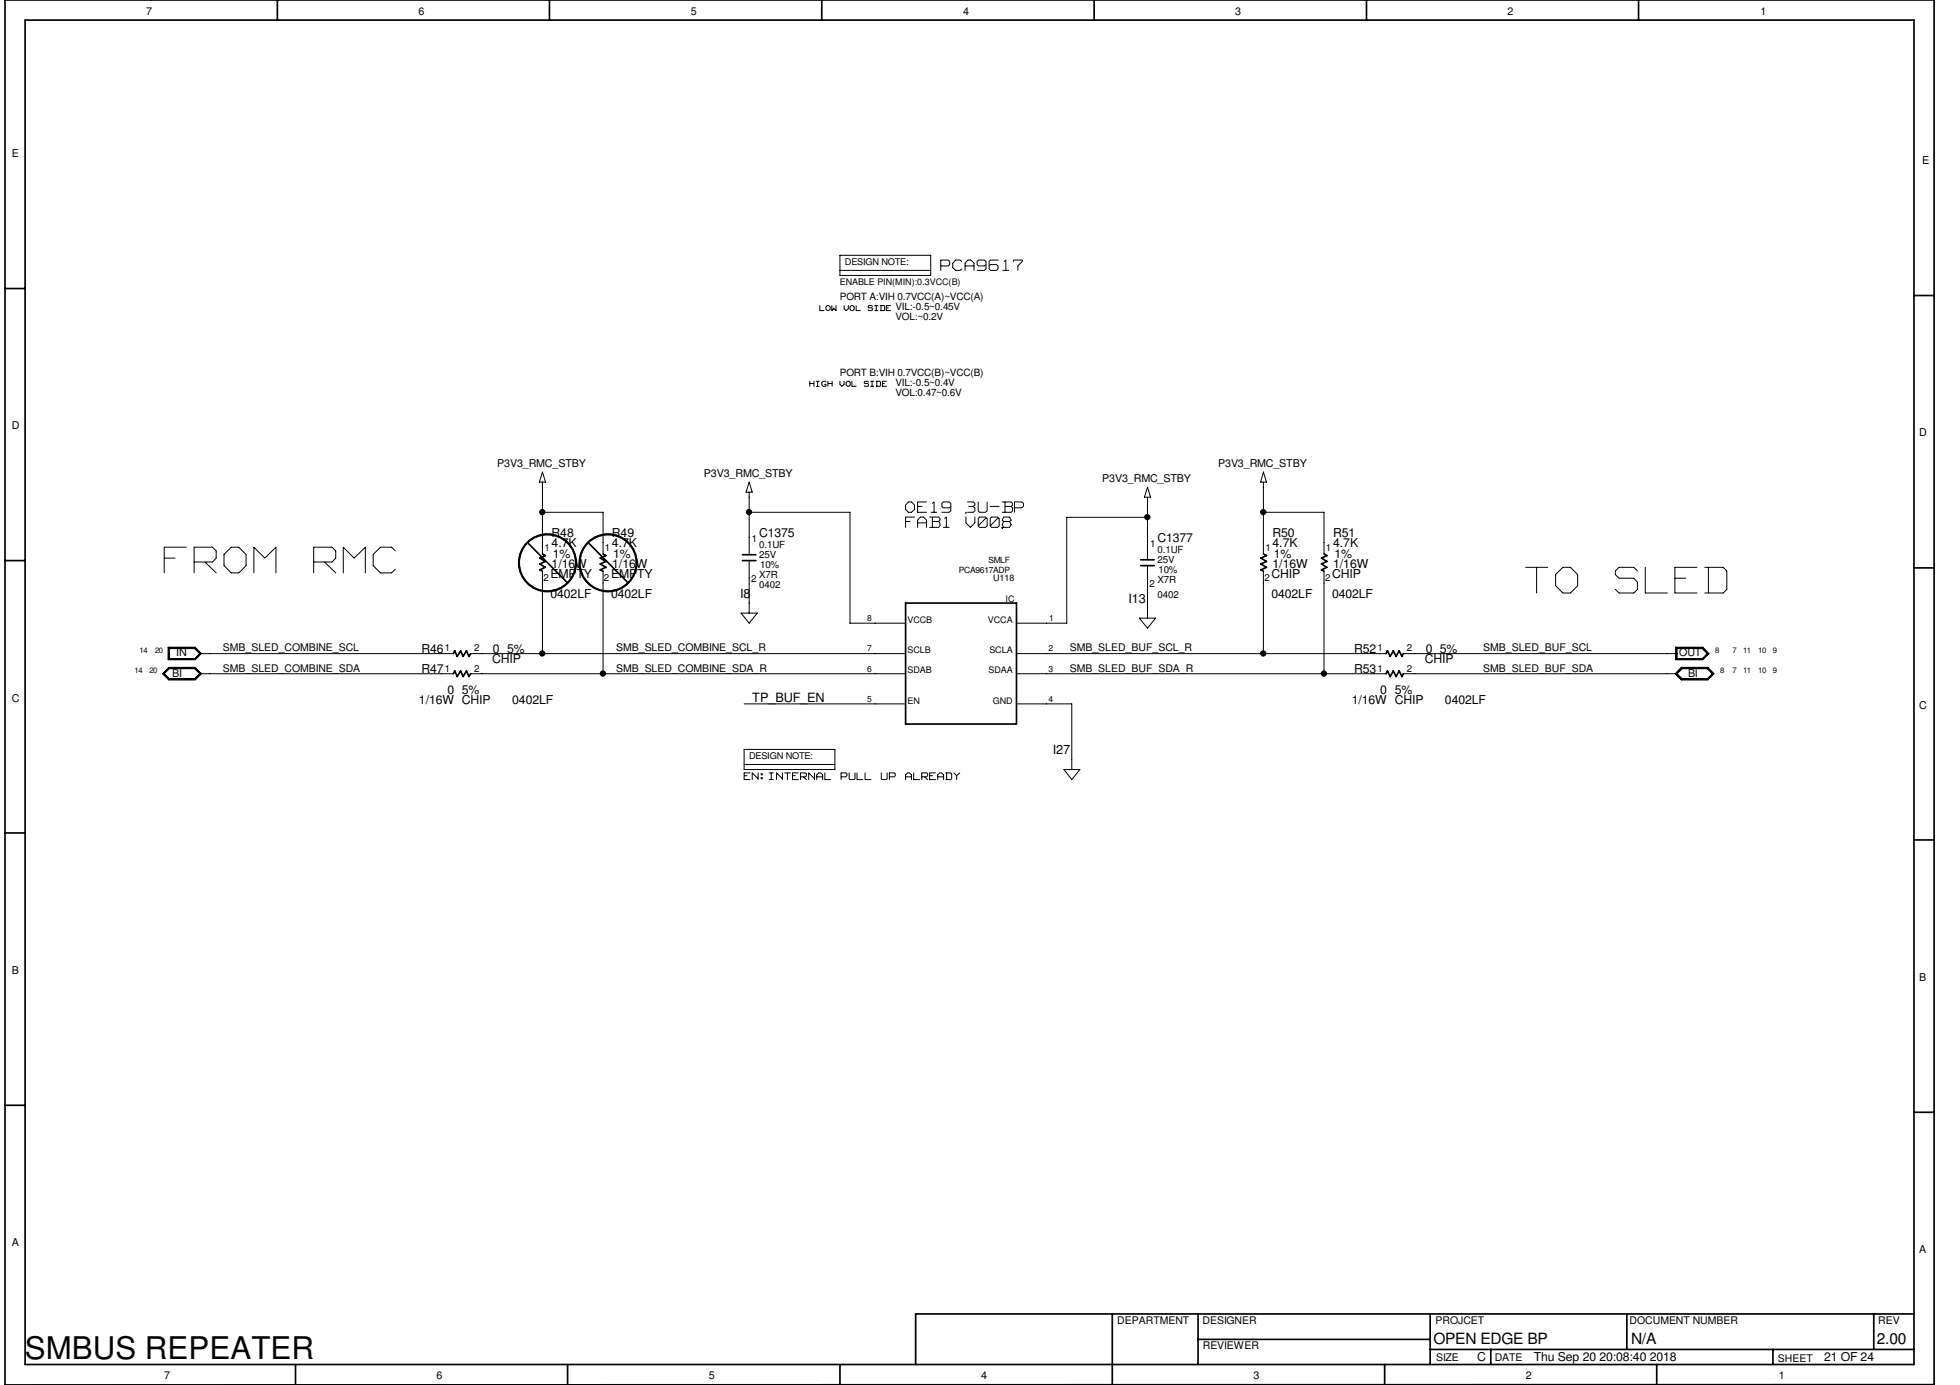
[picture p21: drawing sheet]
<svg xmlns="http://www.w3.org/2000/svg" width="297mm" height="210mm" viewBox="0 0 297 210" stroke-linecap="round" stroke-linejoin="round" font-family="sans-serif">
<defs><g id="words">
<g font-size="7.4" fill="#fff">
<text x="24.9" y="87.6">FROM RMC</text>
<text x="231.2" y="90.6">TO SLED</text>
</g>
<text font-size="4.7" x="3.8" y="206">SMBUS REPEATER</text>
<g font-size="3" fill="#fff">
<text x="142.6" y="41.3">PCA9617</text>
<text x="137.2" y="77.9">OE19 3U-BP</text>
<text x="137.2" y="80.2">FAB1</text>
<text x="146.3" y="80.2">V008</text>
</g>
<g font-size="2.3">
<text x="217.3" y="203.7">OPEN EDGE BP</text>
<text x="247.2" y="203.6">N/A</text>
<text x="284.4" y="203.6">2.00</text>
</g>
<g font-size="1.9">
<text x="83.6" y="81.4">R48</text>
<text x="83.6" y="82.9">4.7K</text>
<text x="92.7" y="81.4">R49</text>
<text x="92.7" y="82.9">4.7K</text>
<text x="115.1" y="81.4">C1375</text>
<text x="175.4" y="82.2">C1377</text>
<text x="192.9" y="82.9">4.7K</text>
<text x="192.9" y="81.4">R50</text>
<text x="202.1" y="81.4">R51</text>
<text x="202.1" y="82.9">4.7K</text>
<text x="83.4" y="87.5">EMPTY</text>
<text x="83.6" y="86">1/16W</text>
<text x="83.8" y="84.5">1%</text>
<text x="92.6" y="87.5">EMPTY</text>
<text x="92.8" y="86">1/16W</text>
<text x="92.9" y="84.5">1%</text>
<text x="192.7" y="87.5">CHIP</text>
<text x="192.9" y="86">1/16W</text>
<text x="193" y="84.5">1%</text>
<text x="201.9" y="87.5">CHIP</text>
<text x="202.1" y="86">1/16W</text>
<text x="202.2" y="84.5">1%</text>
<text x="83.4" y="90.6">0402LF</text>
<text x="92.6" y="90.6">0402LF</text>
<text x="112.2" y="90.6">I8</text>
<text x="171" y="91.4">I13</text>
<text x="192.7" y="90.6">0402LF</text>
<text x="201.9" y="90.6">0402LF</text>
<text x="63.9" y="99">R46</text>
<text x="74.6" y="100.5">CHIP</text>
<text x="74.7" y="99">0</text>
<text x="76.9" y="99">5%</text>
<text x="205.2" y="99">R52</text>
<text x="215.9" y="100.5">CHIP</text>
<text x="216.1" y="99">0</text>
<text x="218.2" y="99">5%</text>
<text x="63.5" y="106.6">1/16W CHIP</text>
<text x="63.9" y="102.1">R47</text>
<text x="67.8" y="105.1">0</text>
<text x="70" y="105.1">5%</text>
<text x="77.6" y="106.6">0402LF</text>
<text x="114" y="106.3">TP_BUF_EN</text>
<text x="204.8" y="106.6">1/16W CHIP</text>
<text x="205.2" y="102.1">R53</text>
<text x="209.2" y="105.1">0</text>
<text x="211.4" y="105.1">5%</text>
<text x="219" y="106.6">0402LF</text>
<text x="159.6" y="114.3">I27</text>
<text x="223.9" y="206.3">C</text>
<text x="232.4" y="206.3">Thu Sep 20 20:08:40 2018</text>
<text x="276.4" y="206.2">21 OF 24</text>
</g>
<text font-size="1.9" fill="#fff" x="112.8" y="118.3">EN:INTERNAL PULL UP ALREADY</text>
<g font-size="1.6">
<text x="22.1" y="2.2">7</text>
<text x="63.4" y="2.2">6</text>
<text x="104.7" y="2.2">5</text>
<text x="146" y="2.2">4</text>
<text x="187.2" y="2.2">3</text>
<text x="228.5" y="2.2">2</text>
<text x="266.8" y="2.2">1</text>
<text x="1.8" y="23.8">E</text>
<text x="291.3" y="24.9">E</text>
<text x="1.8" y="65.1">D</text>
<text x="75.4" y="70.7">P3V3_RMC_STBY</text>
<text x="184.6" y="70.7">P3V3_RMC_STBY</text>
<text x="290.8" y="66.1">D</text>
<text x="106.7" y="72.3">P3V3_RMC_STBY</text>
<text x="167" y="73">P3V3_RMC_STBY</text>
<text x="26.7" y="99.4">IN</text>
<text x="33.8" y="98.7">SMB_SLED_COMBINE_SCL</text>
<text x="33.8" y="101.8">SMB_SLED_COMBINE_SDA</text>
<text x="93.4" y="98.7">SMB_SLED_COMBINE_SCL_R</text>
<text x="93.4" y="101.8">SMB_SLED_COMBINE_SDA_R</text>
<text x="162.1" y="98.7">SMB_SLED_BUF_SCL_R</text>
<text x="162.1" y="101.8">SMB_SLED_BUF_SDA_R</text>
<text x="224.8" y="98.7">SMB_SLED_BUF_SCL</text>
<text x="224.8" y="101.8">SMB_SLED_BUF_SDA</text>
<text x="254.5" y="99.4">OUT</text>
<text x="1.8" y="106.3">C</text>
<text x="26.1" y="102.5">BI</text>
<text x="255.8" y="102.5">BI</text>
<text x="290.8" y="107.4">C</text>
<text x="1.8" y="147.6">B</text>
<text x="290.8" y="148.7">B</text>
<text x="1.8" y="188.8">A</text>
<text x="290.8" y="189.9">A</text>
<text x="169.3" y="200.6">DEPARTMENT</text>
<text x="182.2" y="200.7">DESIGNER</text>
<text x="217.5" y="200.7">PROJCET</text>
<text x="247" y="200.7">DOCUMENT NUMBER</text>
<text x="284.6" y="200.7">REV</text>
<text x="24.9" y="209">7</text>
<text x="66.2" y="209">6</text>
<text x="107.4" y="209">5</text>
<text x="148.7" y="209">4</text>
<text x="182.3" y="204.5">REVIEWER</text>
<text x="189.9" y="209">3</text>
<text x="217.6" y="206.3">SIZE</text>
<text x="226.5" y="206.3">DATE</text>
<text x="231.2" y="209">2</text>
<text x="269.4" y="206.4">SHEET</text>
<text x="269.6" y="209">1</text>
</g>
<g font-size="1.5" fill="#fff">
<text x="124.2" y="47.2">LOW VOL SIDE VIL:-0.5~0.45V</text>
<text x="122.7" y="58.7">HIGH</text>
<text x="127.2" y="58.7">VOL SIDE</text>
</g>
<g font-size="1.5">
<text x="127.3" y="45.5">PORT A:VIH 0.7VCC(A)~VCC(A)</text>
<text x="135.7" y="48.6">VOL:~0.2V</text>
<text x="127.3" y="57">PORT B:VIH 0.7VCC(B)~VCC(B)</text>
<text x="135.7" y="58.5">VIL:-0.5~0.4V</text>
<text x="135.7" y="60">VOL:0.47~0.6V</text>
<text x="82.5" y="83.4">1</text>
<text x="91.6" y="83.4">1</text>
<text x="114" y="82.1">1</text>
<text x="115.1" y="83">0.1UF</text>
<text x="174.3" y="82.9">1</text>
<text x="175.4" y="83.8">0.1UF</text>
<text x="191.8" y="83.4">1</text>
<text x="201" y="83.4">1</text>
<text x="82.4" y="88.1">2</text>
<text x="91.5" y="88.1">2</text>
<text x="113.8" y="88.2">2</text>
<text x="115.1" y="87.6">X7R</text>
<text x="115.1" y="84.6">25V</text>
<text x="115.1" y="89.2">0402</text>
<text x="115.2" y="86.1">10%</text>
<text x="174.2" y="89">2</text>
<text x="175.4" y="85.3">25V</text>
<text x="175.4" y="88.4">X7R</text>
<text x="175.6" y="86.9">10%</text>
<text x="191.6" y="88.1">2</text>
<text x="200.8" y="88.1">2</text>
<text x="175.4" y="90.7">0402</text>
<text x="67.4" y="101.8">1</text>
<text x="67.4" y="98.7">1</text>
<text x="71.9" y="101.8">2</text>
<text x="71.9" y="98.7">2</text>
<text x="208.8" y="98.7">1</text>
<text x="208.8" y="101.8">1</text>
<text x="213.2" y="98.7">2</text>
<text x="213.2" y="101.8">2</text>
</g>
<g font-size="1.4">
<text x="128.1" y="40.2">DESIGN NOTE:</text>
<text x="127.3" y="43.2">ENABLE PIN(MIN):0.3VCC(B)</text>
<text x="150.5" y="88">U118</text>
<text x="137.5" y="94.4">VCCB</text>
<text x="149.7" y="94.4">VCCA</text>
<text x="152.4" y="91.2">IC</text>
<text x="137.5" y="99">SCLB</text>
<text x="149.9" y="99">SCLA</text>
<text x="137.5" y="102.1">SDAB</text>
<text x="137.5" y="106.6">EN</text>
<text x="149.8" y="102.1">SDAA</text>
<text x="150.4" y="106.6">GND</text>
<text x="113.5" y="115.1">DESIGN NOTE:</text>
</g>
<g font-size="1.3">
<text x="145.3" y="86.8">PCA9617ADP</text>
<text x="149.8" y="85.3">SMLF</text>
<text x="131.4" y="94.1">8</text>
<text x="159" y="94.1">1</text>
<text x="131.4" y="101.8">6</text>
<text x="131.4" y="98.7">7</text>
<text x="158.9" y="101.8">3</text>
<text x="158.9" y="98.7">2</text>
<text x="131.4" y="106.3">5</text>
<text x="158.9" y="106.3">4</text>
</g>
<g font-size="1.2">
<text x="21.2" y="99">14</text>
<text x="23.5" y="99">20</text>
<text x="259.9" y="99">8</text>
<text x="262.5" y="99">7</text>
<text x="264.2" y="99">11</text>
<text x="266.4" y="99">10</text>
<text x="268.7" y="99">9</text>
<text x="20.4" y="102.1">14</text>
<text x="22.6" y="102.1">20</text>
<text x="260.7" y="102.1">8</text>
<text x="262.5" y="102.1">7</text>
<text x="264.2" y="102.1">11</text>
<text x="266.4" y="102.1">10</text>
<text x="268.7" y="102.1">9</text>
</g>
</g></defs>
<g fill="none" stroke="#000" stroke-width=".25">
<path d="M3.8 3h286.3v203.8h-286.3zM42 0v3M83.3 0v3M124.5 0v3M165.8 0v3M207.1 0v3M248.3 0v3M.8 43.7h3M290.1 44.8h3M.8 85h3M68.7 99.1l.2-.5 .4 .9 .5-.9 .4 .9 .5-.9 .4 .9 .2-.4M79.9 82.2l6.1 6.1"/>
<path d="M82.2 83.9l.4 .3-.8 .4 .8 .5-.8 .4 .8 .5-.8 .4 .4 .2M89.1 82.2l6.1 6.1M91.4 83.9l.4 .3-.8 .4 .8 .5-.8 .4 .8 .5-.8 .4 .4 .2M112.5 85h2.1M112.5 84.1h2.1M137.2 91.4h16.8v18.3h-16.8zM172.9 85.7h2M172.9 84.8h2M191.5 83.9l.4 .3-.8 .4 .8 .5-.8 .4 .8 .5-.8 .4 .4 .2M200.7 83.9l.4 .3-.8 .4 .8 .5-.8 .4 .8 .5-.8 .4 .4 .2M210.1 99.1l.2-.5 .4 .9 .5-.9 .4 .9 .4-.9 .5 .9 .2-.4M290.1 86.1h3"/>
<path d="M68.7 102.1l.2-.4 .4 .8 .5-.8 .4 .8 .5-.8 .4 .8 .2-.4M210.1 102.1l.2-.4 .4 .8 .5-.8 .4 .8 .4-.8 .5 .8 .2-.4M.8 126.2h3M290.1 127.3h3M.8 167.5h3M290.1 168.6h3M168.6 199.2v10.6M181.6 199.1v7.7M216.7 199.1v7.7M246.5 199.1v5.4M284 199.1v5.4M290.1 199.1h-151.3v7.7"/>
<path d="M.8 209.8v-209.8h292.3v209.8l-292.3 .1M44.8 206.8v3M86 206.8v3M127.3 206.8v3M181.6 203h35.1M209.8 206.8v3M216.7 204.5h73.4M225.9 204.5v2.3M251.1 206.8v3M268.7 204.5v2.3"/>
</g>
<g fill="none" stroke="#000" stroke-width=".15">
<path d="M127.3 38.7h13.8v3h-13.8zM142.6 39.4h1M142.6 39.5v1.5M143.7 39.4l.2 .2M143.9 39.7v.3M144.4 39.9v.6M144.8 39.4l-.4 .5M144.9 39.4h.6M145.5 39.4l.3 .2M146.3 39.9v1.1M146.7 39.4l-.4 .5M146.7 39.4h.4"/>
<path d="M147.1 39.4l.5 .5M147.6 39.9v1.1M148.1 39.7v.3M148.3 39.4l-.2 .2M148.3 39.4h.8M149.2 39.4l.2 .2M149.4 39.7v1M149.9 39.7v1M150.1 39.4l-.2 .2M150.2 39.4h1.1M152.4 39.4l-.2 .2M152.4 39.5v1.4"/>
<path d="M153.6 39.4v.2M153.6 39.4h1.3M154.9 39.7l-.6 .6M154.9 39.4v.2M122.7 57.8v.7M122.8 58.1h.5M123.4 57.8v.7M123.7 57.8h.5M123.7 58.5h.5M123.9 57.8v.7M124.2 46.3v.8M124.3 47.1h.6"/>
<path d="M124.5 58v.3M124.5 58.3l.3 .2M124.8 57.8l-.3 .2M124.8 57.8h.2M124.8 58.5h.2M125 58.3h.1M125.1 57.8l.1 .1M125.2 46.9l.2 .2M125.2 46.6v.2M125.2 58.3v.1M125.2 58.5h-.1M125.4 46.3l-.2 .2"/>
<path d="M125.4 46.3h.2M125.4 47.1h.2M125.5 57.8v.7M125.5 58.1h.6M125.6 46.3l.2 .2M125.8 46.6v.2M125.8 46.9l-.2 .2M126.1 46.3v.7M126.1 57.8v.7M126.3 46.8l-.2 .3M126.4 46.7h.1M126.4 46.8l.3 .3"/>
<path d="M126.7 46.3v.7M127.3 57.8v.4M127.3 41h13.8M127.3 58.3l.2 .2M127.9 46.8l.3 .2M127.9 46.3v.4M127.9 57.8v.4M127.9 58.3l-.3 .2M128.2 58.3l.2 .2M128.2 58v.3M128.4 57.8l-.2 .2M128.5 57.8h.1"/>
<path d="M128.5 58.5h.1M128.6 46.3v.4M128.6 46.8l-.4 .3M128.6 57.8l.3 .2M128.8 46.9l.2 .2M128.8 46.6v.2M128.9 58v.3M128.9 58.3l-.3 .2M129 46.3l-.2 .2M129.1 46.3h.1M129.1 47.1h.1M129.1 57.8v.7"/>
<path d="M129.2 58.5h.5M129.2 46.3l.3 .2M129.5 46.6v.2M129.5 46.9l-.3 .2M129.7 46.3v.8M129.8 47.1h.6M131 57.9v.1M131 58l.1 .1M131 58.5h.1M131.1 57.8l-.1 .1M131.1 58.1h.4M131.1 57.8h.4"/>
<path d="M131.1 58.5h.4M131.5 57.8l.1 .1M131.5 58.1l.1 .2M131.6 46.4v.1M131.6 46.5l.1 .2M131.6 47l.1 .1M131.6 58.3v.1M131.6 58.5h-.1M131.7 46.3l-.1 .1M131.7 46.7h.4M131.7 46.3h.4M131.7 47.1h.4"/>
<path d="M131.9 57.8h.5M131.9 58.5h.5M132.1 46.3l.1 .1M132.1 46.7l.1 .1M132.2 57.8v.7M132.2 46.8v.1M132.2 47l-.1 .1M132.6 46.3h.5M132.6 47.1h.5M132.8 57.8h.5M132.8 58.5h.5M132.8 46.4v.6"/>
<path d="M132.9 57.8v.7M133.3 57.8l.1 .1M133.4 46.3h.5M133.4 47.1h.5M133.4 58.5h-.1M133.4 58v.4M133.5 46.4v.6M133.7 57.8h.7M133.7 57.8v.7M133.8 58.1h.2M133.8 58.5h.6M134 46.3l.1 .1"/>
<path d="M134.1 47l-.1 .1M134.1 46.5v.4M134.3 46.3h.7M134.3 46.4v.7M134.4 46.7h.2M134.4 47.1h.6M142.6 40.3h1M143.9 40.1l-.2 .2M144.4 40.6l.4 .4M144.9 41h.6M145.8 40.8l-.3 .2M146.3 40.3h1.3"/>
<path d="M148.1 40.1l.2 .2M148.1 41h1M148.3 40.3h.8M149.4 40.1l-.2 .2M149.4 40.8l-.2 .2M149.9 40.8l.2 .2M150.1 40.1l-.2 .2M150.2 41h.8M150.2 40.1h.8M151 40.1l.3 .2M151.3 40.8l-.3 .2M151.3 40.3v.4"/>
<path d="M152 41h.9M154.3 40.3v.7M82.2 71.5l.5 1.6h-1zM82.2 73.1v10.8M82.2 77.6h9.2v6.3M113.5 77.6h15.3v16.8h8.4M113.5 73.1l.5 1.5h-.9zM113.5 74.6v9.5M137.2 76.6v.6M137.2 78.4v1.5M137.2 78.4h1.4M137.2 77.2l.5 .4"/>
<path d="M137.3 79h.6M137.7 76.1l-.5 .4M137.7 76.1h.4M137.7 77.6h.4M138.1 76.1l.5 .4M138.6 76.6v.6M138.6 77.2l-.5 .4M139.1 76.1v1.5M139.1 78.9v1M139.1 76.1h1.3M139.1 79.2h1.3M139.1 76.8h.6"/>
<path d="M139.1 77.6h1.3M139.5 78.4l-.4 .4M139.5 78.4h.4M140 78.4l.4 .4M140.4 78.9v1M140.9 78.4h1.3M140.9 79.9h1.3M141.1 77.6h.9M141.3 78.4v1.5M141.3 79h.9M141.6 76.1l-.3 .2M141.6 76.1v1.5"/>
<path d="M142.2 78.4l.2 .2M142.2 79l.2 .2M142.4 78.8l-.1 .2M142.4 78.6v.2M142.4 79.3v.4M142.4 79.7l-.2 .2M142.7 76.8l.3 .2M142.7 77.6h1.1M142.7 76.3v.4M143 76.1l-.3 .2M143 79.9h.8M143 77h.8"/>
<path d="M143 76.1h.8M143.4 78.4l-.2 .2M143.4 78.4v1.5M143.8 76.1l.3 .2M144.1 76.8l-.3 .2M144.1 77.4l-.3 .2M144.1 76.3v1.1M146.4 77.6h.1M146.4 79.2l.6 .7M146.4 78.4v.8M146.6 76.1h.8M146.6 77.6h.8"/>
<path d="M146.8 76.8h.6M147.5 76.1l.2 .2M147.5 76.8l.2 .2M147.7 77.4l-.2 .2M147.7 76.5l-.2 .3M147.7 76.3v.2M147.7 77v.4M147.7 78.4v.8M147.7 79.2l-.6 .7M148.2 79.7l.3 .2M148.2 77.4l.3 .2M148.2 76.1v1.3"/>
<path d="M148.2 78.6v1.1M148.5 78.4l-.3 .2M148.5 78.4h.8M148.5 79.9h.8M148.5 77.6h.8M149.3 78.6l-1 1.1M149.3 78.6h.3M149.3 78.4l.3 .2M149.6 79.7l-.3 .2M149.6 77.4l-.3 .2M149.6 76.1v1.3M149.6 78.6v1.1"/>
<path d="M150.1 79.7l.2 .2M150.1 78.6v1.1M150.1 76.8h1.3M150.3 78.4l-.2 .2M150.3 78.4h.8M150.3 79.9h.8M151.1 78.6l-1 1.1M151.2 78.6h.2M151.2 78.4l.2 .2M151.4 79.7l-.2 .2M151.4 78.6v1.1M151.9 79.9h.1"/>
<path d="M151.9 76.1h1.3M151.9 77.6h1.3M152.1 78.4l-.2 .4 .2 .2-.2 .5 .2 .4M152.1 78.4h.8M152.1 79h.8M152.1 79.9h.8M152.3 76.1v1.5M152.4 76.8h.8M153 78.4l.2 .4-.2 .2 .2 .5-.2 .4M153.2 76.1l.3 .2M153.2 76.8l.3 .2M153.5 76.5l-.2 .2"/>
<path d="M153.5 76.3v.2M153.5 77v.4M153.5 77.4l-.3 .2M153.8 76.1h1M153.8 76.1v1.5M153.8 77h1M154.9 76.1l.2 .2M155.1 76.8l-.2 .2M155.1 76.3v.4M173.9 75.4v9.4M173.9 73.8l.5 1.6h-1zM173.9 78.4h-12.2v16h-7.7"/>
<path d="M191.5 71.5l.4 1.6h-.9zM191.5 73.1v10.8M191.5 77.6h9.2v6.3M24.9 82.9h3.3M24.9 83v3.8M24.9 84.6h1.6M25.5 98.1h4.1l.9 1-.9 .9h-4.1zM25.5 98.2h4l.9 .9-.9 .8h-4zM25.6 98.2h3.9l.8 .9-.8 .8h-3.9zM25.7 98.3h3.8l.8 .8-.8 .7h-3.8zM29.4 82.9h2.8M29.4 83v3.8"/>
<path d="M29.5 85.2h2.7M30.3 99.1h38.4M31.1 85.2l1.7 1.6M32.2 82.9l.6 .6M32.8 84.6l-.6 .6M32.8 83.5v1M33.9 85.7l1.1 1.1M33.9 84.1v1.6M35 82.9l-1.1 1.1M35.1 82.9h1M35.1 86.8h1M36.2 82.9l1.1 1.1"/>
<path d="M37.3 84.1v1.6M37.3 85.7l-1.1 1.1M38.5 82.9l1.6 1.6M38.5 83v3.8M41.8 83v3.8M41.8 82.9l-1.7 1.7M47.5 82.9h2.8M47.5 83v3.8M47.6 85.2h2.7M49.2 85.2l1.7 1.6M50.3 82.9l.6 .6M50.9 84.6l-.6 .6"/>
<path d="M50.9 83.5v1M52 82.9l1.6 1.6M52 83v3.8M55.4 83v3.8M55.4 82.9l-1.7 1.7M56.6 84.1v1.6M56.6 85.7l1.1 1.1M57.7 82.9l-1.1 1.1M57.7 82.9h1.6M57.7 86.8h1.6M59.3 82.9l.6 .6M59.9 86.3l-.6 .5"/>
<path d="M71.3 99.1h65.9M82.2 86.6v12.5M91.4 86.6v15.5M112.3 92.9h2.5l-1.3 1.5zM113.5 85v7.9M154 99.1h56.1M172.7 93.7h2.4l-1.2 1.5zM173.9 85.7v8M191.5 86.6v12.5M200.7 86.6v15.5M212.7 99.1h41.5M231.2 86h3.4"/>
<path d="M232.9 86v3.9M235.8 88.8l1.1 1.1M235.8 87.1v1.6M236.9 86l-1.1 1.1M236.9 86h1.1M236.9 89.9h1.1M238 86l1.1 1.1M239.1 87.1v1.6M239.1 88.8l-1.1 1.1M244.8 86.5v.5M244.8 87.1l.6 .5M244.8 89.3l.6 .6"/>
<path d="M245.4 86l-.5 .5M245.4 86h2.2M245.4 89.9h2.2M245.4 87.6h2.2M247.6 86l.6 .5M247.6 87.6l.6 .6M248.2 88.3v1M248.2 89.3l-.6 .6M249.3 86v3.9M249.4 89.9h3.3M253.8 86h3.4M253.8 86v3.9"/>
<path d="M253.9 89.9h3.3M253.9 87.6h1.6M254 98.1h4.1l.9 1-.9 .9h-4.1zM254 98.2h4l.9 .9-.9 .8h-4zM254.1 98.2h3.9l.8 .9-.8 .8h-3.9zM254.2 98.3h3.8l.7 .8-.7 .7h-3.8zM258.4 86h2.7M258.4 89.9h2.7M258.9 86v3.8M261.2 86l.5 .5M261.7 86.6v2.7M261.7 89.3l-.5 .6"/>
<path d="M24.7 102.1l.9-.9h3.9l.9 .9-.9 .9h-3.9zM24.8 102.1l.9-.8h3.8l.8 .8-.8 .8h-3.8zM24.9 102.1l.8-.8h3.8l.8 .8-.8 .8h-3.8zM25.6 101.1h4l.9 1-.9 .9h-4l-1-.9zM30.3 102.1h38.4M71.3 102.1h65.9M112.8 117.1h.9M112.8 113.6h13.7v3h-13.7zM112.8 106.7h24.4M112.8 117.2v1M112.8 115.9h13.7M112.8 118.2h.9"/>
<path d="M112.8 117.6h.4M114 117.1l.8 .9M114 117.2v1M114.9 117.1v1.1M115.4 117.3h.1M115.4 117.3v.1M115.4 117.9v.1M115.4 117.9h.1M115.4 117.4h.1M115.4 118h.1M115.5 117.3v.1M115.5 117.9v.1"/>
<path d="M116.6 117.1h.6M116.6 118.2h.6M116.9 117.2v.9M117.7 117.1l.8 .9M117.7 117.2v1M118.6 117.1v1.1M118.9 117.1h.9M119.3 117.2v1M120.1 117.1h.9M120.1 117.2v1M120.1 118.2h.9M120.1 117.6h.4"/>
<path d="M121.3 117.1h.7M121.3 117.2v1M121.4 117.7h.6M121.8 117.8l.4 .4M122 117.1l.2 .2M122.2 117.6l-.2 .1M122.2 117.3v.2M122.6 117.1l.8 .9M122.6 117.2v1M123.4 117.1v1.1M123.8 117.5v.7M123.8 117.7h.8"/>
<path d="M124.1 117.1l-.3 .3M124.1 117.1h.2M124.4 117.1l.3 .3M124.7 117.5v.7M125 117.1v1.1M125 118.2h.9M127.5 117.1h.6M127.5 117.2v1M127.5 117.7h.6M128.2 117.1l.2 .2M128.4 117.6l-.2 .1M128.4 117.3v.2"/>
<path d="M128.7 118l.1 .2M128.7 117.1v.9M128.9 118.2h.5M129.6 118l-.2 .2M129.6 117.1v.9M129.9 117.1v1.1M129.9 118.2h.9M131.1 117.1v1.1M131.1 118.2h.9M133.6 118l.1 .2M133.6 117.1v.9M133.7 118.2h.5"/>
<path d="M134.4 118l-.1 .2M134.4 117.1v.9M134.8 117.1h.7M134.8 117.2v1M134.8 117.7h.7M135.5 117.1l.2 .2M135.7 117.6l-.2 .1M135.7 117.3v.2M137.2 117.5v.7M137.3 117.7h.8M137.5 117.1l-.3 .3M137.6 117.1h.2"/>
<path d="M137.8 117.1l.3 .3M138.1 117.5v.7M138.5 117.1v1.1M138.5 118.2h.9M139.7 117.1h.7M139.7 117.2v1M139.7 117.7h.7M140.2 117.8l.4 .4M140.4 117.1l.2 .2M140.6 117.6l-.2 .1M140.6 117.3v.2M140.9 117.1h.9"/>
<path d="M140.9 117.2v1M140.9 118.2h.9M140.9 117.6h.4M142.1 117.5v.7M142.2 117.7h.8M142.4 117.1l-.3 .3M142.4 117.1h.3M142.7 117.1l.3 .3M143 117.5v.7M143.3 117.1h.7M143.3 118.2h.7M143.5 117.2v.9"/>
<path d="M144.1 117.1l.1 .2M144.2 118l-.1 .2M144.2 117.3v.7M144.6 117.1l.3 .4M145 117.6v.6M145.5 117.1l-.5 .5M154 102.1h56.1M154 106.7h8.4v9.9M161.2 116.6h2.5l-1.3 1.6zM212.7 102.1h41.5M254.2 102.1l.7-.8h3.8l.8 .8-.8 .8h-3.8zM254.8 101.1h4l1 1-1 .9h-4l-.9-.9z"/>
<path d="M254.8 101.2h4l.9 .9-.9 .9h-4l-.8-.9zM254.9 101.3h3.9l.8 .8-.8 .8h-3.9l-.9-.8z"/>
<circle cx="82.2" cy="77.6" r=".4"/>
<circle cx="113.5" cy="77.6" r=".4"/>
<circle cx="173.9" cy="78.4" r=".4"/>
<circle cx="191.4" cy="77.6" r=".4"/>
<circle cx="82.2" cy="99" r=".4"/>
<circle cx="83" cy="85.3" r="4.2"/>
<circle cx="83" cy="85.3" r="4.4"/>
<circle cx="83" cy="85.3" r="4.3"/>
<circle cx="92.1" cy="85.3" r="4.2"/>
<circle cx="92.2" cy="85.3" r="4.4"/>
<circle cx="92.2" cy="85.3" r="4.3"/>
<circle cx="191.4" cy="99" r=".4"/>
<circle cx="91.4" cy="102.1" r=".4"/>
<circle cx="200.6" cy="102.1" r=".4"/>
</g>
<g fill="#000">
<circle cx="82.2" cy="77.6" r=".4"/>
<circle cx="113.5" cy="77.6" r=".4"/>
<circle cx="173.9" cy="78.4" r=".4"/>
<circle cx="191.4" cy="77.6" r=".4"/>
<circle cx="82.2" cy="99" r=".4"/>
<circle cx="191.4" cy="99" r=".4"/>
<circle cx="91.4" cy="102.1" r=".4"/>
<circle cx="200.6" cy="102.1" r=".4"/>
</g>
<use href="#words"/>
</svg>
